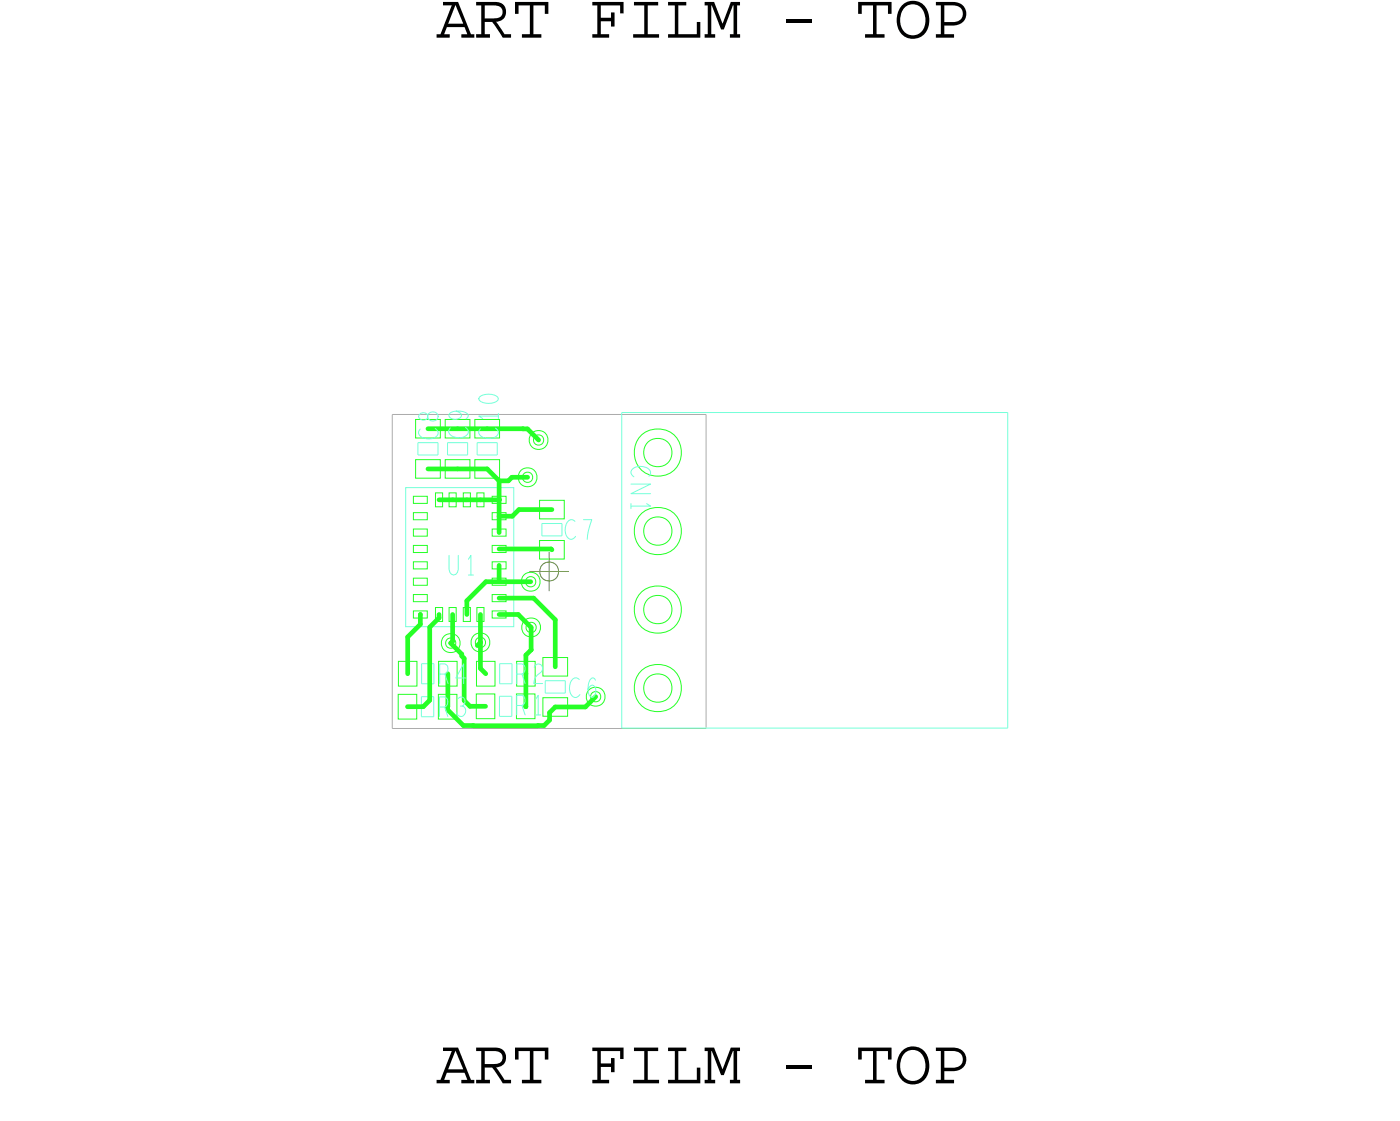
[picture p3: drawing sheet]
<svg xmlns="http://www.w3.org/2000/svg" width="45mm" height="36mm" viewBox="0 0 45 36" stroke-linecap="round" stroke-linejoin="round" font-family="sans-serif">
<defs><g id="words">
<g font-size="2.1">
<text x="14.1" y="1.2">ART FILM - TOP</text>
<text x="14.1" y="35.1">ART FILM - TOP</text>
</g>
<g font-size=".6" fill="#75ffd9">
<text x="14.2" y="23.2">R3</text>
<text x="16.7" y="23.1">R1</text>
</g>
<text font-size=".6" fill="#26ff26" x="18.4" y="22.6">C6</text>
</g></defs>
<!-- layer: Board Outline -->
<path d="M12.7 13.4h10.2zM12.7 13.4v10.2zM22.9 13.4v10.2zM12.7 23.6h10.2z" fill="none" stroke="#acacac" stroke-width=".03"/>
<!-- layer: Components -->
<g fill="none" stroke="#75ffd9" stroke-width=".03">
<path d="M13.1 15.8h3.5v4.5h-3.5zM13.5 14.3h.7zM13.5 14.7h.7zM13.5 14.3v.4zM14.2 14.3v.4zM14.5 14.3h.6zM14.5 14.7h.6zM14.5 14.3v.4zM15.1 14.3v.4zM15.4 14.3h.7zM15.4 14.7h.7zM15.4 14.3v.4z"/>
<path d="M16.1 14.3v.4zM17.5 17.3h.7zM17.5 16.9v.4zM17.5 16.9h.7zM18.2 16.9v.4zM20.1 13.3v10.3zM20.1 13.3h12.5zM32.6 13.3v10.3zM13.6 22.5v.7zM13.6 22.5h.4zM13.6 23.2h.4zM13.6 21.5v.6z"/>
<path d="M13.6 21.5h.4zM13.6 22.1h.4zM14 22.5v.7zM14 21.5v.6zM16.2 23.2h.4zM16.2 22.5v.7zM16.2 22.5h.4zM16.2 22.1h.4zM16.2 21.5v.6zM16.2 21.5h.4zM16.6 21.5v.6zM17.7 22h.6z"/>
<path d="M17.7 22.4h.6zM17.7 22v.4zM20.1 23.6h12.5z"/>
</g>
<!-- layer: Nets -->
<g fill="none" stroke="#26ff26" stroke-width=".15">
<path d="M13.6 19.9h.1M13.6 19.9v.3zM13.9 15.2h.9zM13.9 13.9h.9zM14.2 19.9v.1zM14.2 16.2h.5zM14.7 16.2h.4zM14.7 19.9v.8zM14.8 15.2h1zM14.8 13.9h1zM15.1 16.2h.5zM15.1 19.4v.5z"/>
<path d="M15.6 16.2h.6zM15.6 19.9v.9zM15.7 18.8l-.6 .6zM15.7 18.8h.5zM15.8 15.2l.4 .4zM15.8 13.9h1.1zM16.2 19.4h1.1zM16.2 17.8h1.6zM16.2 16.7h.4zM16.2 15.6h.3zM16.2 15.6v.6zM16.2 16.7v.5z"/>
<path d="M16.2 16.2v.5zM16.2 18.8h1zM16.2 18.3v.5zM16.2 19.9h.6zM16.2 16.2h.1M16.6 15.4h.5zM16.6 15.4l-.1 .2zM16.6 16.7l.2-.2zM16.8 19.9l.4 .4zM16.8 16.5h1.1zM16.9 13.9h.1M16.9 13.9h.2z"/>
<path d="M17.1 13.9l.3 .3zM17.3 19.4l.7 .7zM17.9 17.8h.1M13.2 22.9h.5zM13.2 20.6l.4-.4zM13.2 20.6v1.2zM13.7 22.9l.2-.2zM13.9 20.3l.3-.3zM13.9 20.3v2.4zM14.5 23l.5 .5zM14.5 21.8v1.1zM14.6 20.8l.1-.1z"/>
<path d="M14.6 20.8l.4 .4zM15 21.2h.1M15 21.2v.1zM15 23.5h.3zM15 21.3v1.4zM15.2 22.9h.5zM15.3 23.5h.1M15.3 23.5h2.1zM15.6 20.8v.8zM15.6 21.6l.1 .2zM15.6 20.8l-.1 .1zM17 21.8v1.1z"/>
<path d="M17 21.2v.6zM17.2 21l-.2 .2zM17.2 21h.1M17.2 20.3v.7zM17.4 23.5h.1M17.4 23.5h.2zM17.8 23.3l-.2 .2zM17.8 23.1v.2zM18 20.1v1.5zM18 22.9h1zM18 22.9l-.2 .2zM19.3 22.5l-.3 .4z"/>
</g>
<g fill="none" stroke="#26ff26" stroke-width=".03">
<path d="M13.4 19.8h.4v.2h-.4zM13.4 17.6h.4v.3h-.4zM13.4 16.6h.4v.2h-.4zM13.4 17.1h.4v.2h-.4zM13.4 18.2h.4v.2h-.4zM13.4 16.1h.4v.2h-.4zM13.4 19.2h.4v.3h-.4zM13.4 18.7h.4v.2h-.4zM13.5 14.9h.8v.6h-.8zM13.5 13.6h.8v.6h-.8zM14.1 19.7h.2v.4h-.2zM14.1 15.9h.2v.5h-.2z"/>
<path d="M14.4 14.9h.8v.6h-.8zM14.4 13.6h.8v.6h-.8zM14.5 15.9h.3v.5h-.3zM14.5 19.7h.3v.4h-.3zM15 15.9h.2v.5h-.2zM15 19.7h.2v.4h-.2zM15.4 14.9h.8v.6h-.8zM15.4 13.6h.8v.6h-.8zM15.4 15.9h.3v.5h-.3zM15.4 19.7h.3v.4h-.3zM15.9 19.2h.5v.3h-.5zM15.9 17.6h.5v.3h-.5z"/>
<path d="M15.9 16.1h.5v.2h-.5zM15.9 16.6h.5v.2h-.5zM15.9 17.1h.5v.2h-.5zM15.9 18.2h.5v.2h-.5zM15.9 18.7h.5v.2h-.5zM15.9 19.8h.5v.2h-.5zM16.9 15.2l.2-.1 .2 .1 .1 .2-.1 .3h-.2h-.2l-.1-.3zM16.9 15.4l.2-.1 .1 .1v.1l-.1 .1-.2-.1zM17 18.6l.2-.1 .2 .1 .1 .2-.1 .2-.2 .1-.2-.1-.1-.2zM17 18.7h.2h.1v.2l-.1 .1-.2-.1zM17.2 14l.2-.1 .3 .1v.2v.2l-.3 .1-.2-.1-.1-.2zM17.3 14.2l.1-.1 .2 .1v.1l-.2 .1-.1-.1z"/>
<path d="M17.5 17.5h.8v.6h-.8zM17.5 16.2h.8v.6h-.8zM12.9 22.5h.6v.8h-.6zM12.9 21.4h.6v.8h-.6zM14.2 22.5h.6v.8h-.6zM14.2 21.4h.6v.8h-.6zM14.4 20.6l.2-.1 .2 .1 .1 .2-.1 .2-.2 .1-.2-.1-.1-.2zM14.4 20.7l.2-.1 .1 .1v.2l-.1 .1-.2-.1zM15.3 20.6l.3-.1 .2 .1 .1 .2-.1 .2-.2 .1-.3-.1-.1-.2zM15.4 20.7l.2-.1 .1 .1v.2l-.1 .1-.2-.1zM15.4 22.5h.6v.8h-.6zM15.4 21.4h.6v.8h-.6z"/>
<path d="M16.7 22.5h.6v.8h-.6zM16.7 21.4h.6v.8h-.6zM17 20.1l.2-.1 .2 .1 .1 .2-.1 .2-.2 .1-.2-.1-.1-.2zM17 20.2l.2-.1 .1 .1v.2l-.1 .1-.2-.1zM17.6 21.3h.8v.6h-.8zM17.6 22.6h.8v.6h-.8zM19.1 22.3l.2-.1 .2 .1 .1 .2-.1 .3h-.2h-.2l-.1-.3z"/>
<circle cx="21.3" cy="17.2" r=".46"/>
<circle cx="21.3" cy="14.6" r=".46"/>
<circle cx="21.3" cy="19.7" r=".46"/>
<circle cx="21.3" cy="17.2" r=".77"/>
<circle cx="21.3" cy="19.7" r=".77"/>
<circle cx="21.3" cy="14.6" r=".77"/>
<circle cx="21.3" cy="22.3" r=".46"/>
<circle cx="21.3" cy="22.3" r=".77"/>
</g>
<!-- layer: Text -->
<g fill="none" stroke="#75ffd9" stroke-width=".03">
<path d="M13.6 13.4a.16 .16 0 0 0 .2 .2 .16 .16 0 0 0 .1-.2 .17 .17 0 0 1 .3 0 .18 .18 0 0 1-.2 .3 .18 .18 0 0 1-.2-.3h-.1zM14.1 13.9a.22 .22 0 0 1 0 .3 .22 .22 0 0 1-.3 0l-.2-.1v-.2M14.5 18v.4l.2 .2 .1-.2v-.4M14.8 13.3l.1 .1a.17 .17 0 0 1-.2 .2 .17 .17 0 0 1-.1-.3 .35 .35 0 0 1 .5 .2v.1M15.1 13.8a.22 .22 0 0 1 0 .3 .22 .22 0 0 1-.3 .1l-.2-.2v-.2M15.2 18.1v-.1v.6M15.2 18.6h.1M15.5 12.8a.36 .36 0 0 1 .6 .2 .36 .36 0 0 1-.6-.2zM16 13.9a.22 .22 0 0 1 .1 .3 .22 .22 0 0 1-.3 0l-.3-.1 .1-.2M16.1 13.5h-.6h.1M16.1 13.4v.1M18.6 16.9a.3 .3 0 0 0-.3 .2 .3 .3 0 0 0 .2 .3h.1"/>
<path d="M18.9 16.8h.3l-.2 .6M20.4 15.7h.7l-.7 .3h.7M20.4 16.3v.2M20.9 16.3l.2 .1h-.7M21 15.4a.3 .3 0 0 0-.2-.3 .3 .3 0 0 0-.4 .2l.1 .1M14.2 22.9l.3-.1v-.2l-.3-.1v.7M14.2 21.8l.3-.1v-.2h-.3v.6M14.4 21.8l.1 .3M14.8 22.6a.14 .14 0 0 1 .2 0 .14 .14 0 0 1 0 .2M15.1 21.9h-.3l.2-.4v.6M16.7 21.8l.3-.1v-.2h-.3v.6M16.7 22.8l.3-.1v-.2h-.3v.6"/>
<path d="M16.9 21.8l.1 .3M17.3 21.6a.14 .14 0 0 1 .2-.1 .14 .14 0 0 1 0 .2l-.2 .2v.2h.3M17.3 22.6l.1-.1v.6M18.8 22a.3 .3 0 0 0-.4 .2 .3 .3 0 0 0 .2 .4l.2-.1M19.3 22h-.1a.32 .32 0 0 0-.2 .2 .32 .32 0 0 0 .2 .3 .17 .17 0 0 0 .1-.2 .17 .17 0 0 0-.2-.1l-.1 .1"/>
</g>
<!-- layer: Drawing Origin -->
<path d="M17.1 18.5h1.3M17.6 18.3l.2-.1 .2 .1 .1 .2-.1 .2-.2 .1-.2-.1-.1-.2zM17.8 17.9v1.2" fill="none" stroke="#638b3a" stroke-width=".03"/>
<use href="#words"/>
</svg>
